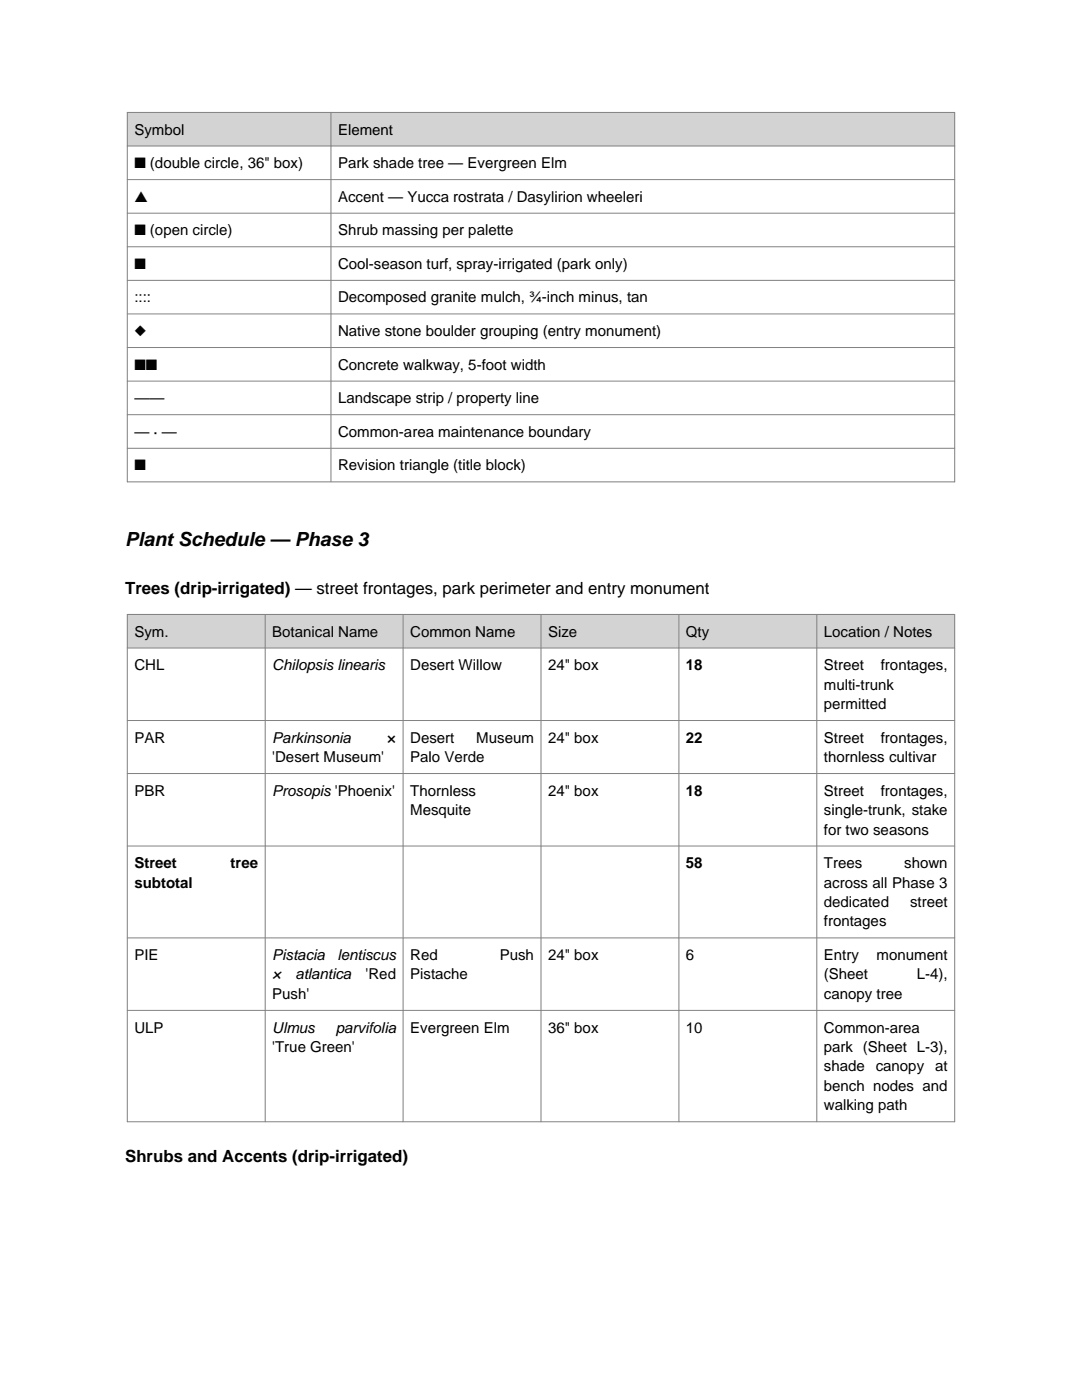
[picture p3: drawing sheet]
<svg xmlns="http://www.w3.org/2000/svg" width="216mm" height="279mm" viewBox="0 0 216 279" stroke-linecap="round" stroke-linejoin="round" font-family="sans-serif">
<defs><g id="words">
<text font-size="3.9" x="25" y="108.9">Plant Schedule — Phase 3</text>
<g font-size="3.4">
<text x="25" y="118.6">Trees (drip-irrigated) — street frontages, park perimeter and entry monument</text>
<text x="25" y="231.8">Shrubs and Accents (drip-irrigated)</text>
</g>
<g font-size="3">
<text x="26.8" y="26.8">Symbol</text>
<text x="67.5" y="26.8">Element</text>
<text x="26.8" y="33.5">■ (double circle, 36&quot; box)</text>
<text x="67.5" y="33.5">Park shade tree — Evergreen Elm</text>
<text x="26.8" y="40.3">▲</text>
<text x="67.5" y="40.3">Accent — Yucca rostrata / Dasylirion wheeleri</text>
<text x="26.8" y="47">■ (open circle)</text>
<text x="67.5" y="47">Shrub massing per palette</text>
<text x="26.8" y="53.7">■</text>
<text x="67.5" y="53.7">Cool-season turf, spray-irrigated (park only)</text>
<text x="26.8" y="60.4">::::</text>
<text x="67.5" y="60.4">Decomposed granite mulch, ¾-inch minus, tan</text>
<text x="26.8" y="67.1">◆</text>
<text x="67.5" y="67.1">Native stone boulder grouping (entry monument)</text>
<text x="26.8" y="73.8">■■</text>
<text x="67.5" y="73.8">Concrete walkway, 5-foot width</text>
<text x="26.8" y="80.5">——</text>
<text x="67.5" y="80.5">Landscape strip / property line</text>
<text x="26.8" y="87.2">— · —</text>
<text x="67.5" y="87.2">Common-area maintenance boundary</text>
<text x="26.8" y="93.9">■</text>
<text x="67.5" y="93.9">Revision triangle (title block)</text>
<text x="26.8" y="127">Sym.</text>
<text x="54.3" y="127">Botanical Name</text>
<text x="81.8" y="127">Common Name</text>
<text x="109.4" y="127">Size</text>
<text x="136.9" y="127">Qty</text>
<text x="164.4" y="127">Location / Notes</text>
<text x="26.8" y="133.7">CHL</text>
<text x="54.3" y="133.7">Chilopsis linearis</text>
<text x="81.8" y="133.7">Desert Willow</text>
<text x="109.4" y="133.7">24&quot; box</text>
<text x="136.9" y="133.7">18</text>
<text x="164.4" y="133.7">Street</text>
<text x="164.4" y="137.6">multi-trunk</text>
<text x="175.8" y="133.7">frontages,</text>
<text x="164.4" y="141.5">permitted</text>
<text x="26.8" y="148.2">PAR</text>
<text x="54.3" y="148.2">Parkinsonia</text>
<text x="77.3" y="148.2">×</text>
<text x="81.8" y="148.2">Desert</text>
<text x="95" y="148.2">Museum</text>
<text x="109.4" y="148.2">24&quot; box</text>
<text x="136.9" y="148.2">22</text>
<text x="164.4" y="148.2">Street</text>
<text x="175.8" y="148.2">frontages,</text>
<text x="54.3" y="152.1">'Desert Museum'</text>
<text x="81.8" y="152.1">Palo Verde</text>
<text x="164.4" y="152.1">thornless cultivar</text>
<text x="26.8" y="158.8">PBR</text>
<text x="54.3" y="158.8">Prosopis 'Phoenix'</text>
<text x="81.8" y="158.8">Thornless</text>
<text x="109.4" y="158.8">24&quot; box</text>
<text x="136.9" y="158.8">18</text>
<text x="164.4" y="158.8">Street</text>
<text x="175.8" y="158.8">frontages,</text>
<text x="81.8" y="162.7">Mesquite</text>
<text x="164.4" y="162.7">single-trunk, stake</text>
<text x="164.4" y="166.5">for two seasons</text>
<text x="26.8" y="173.2">Street</text>
<text x="46" y="173.2">tree</text>
<text x="136.9" y="173.2">58</text>
<text x="164.4" y="173.2">Trees</text>
<text x="180.4" y="173.2">shown</text>
<text x="26.8" y="177.1">subtotal</text>
<text x="164.4" y="177.1">across all Phase 3</text>
<text x="164.4" y="181">dedicated</text>
<text x="164.4" y="184.9">frontages</text>
<text x="181.6" y="181">street</text>
<text x="26.8" y="191.6">PIE</text>
<text x="54.3" y="191.6">Pistacia</text>
<text x="67.4" y="191.6">lentiscus</text>
<text x="81.8" y="191.6">Red</text>
<text x="99.7" y="191.6">Push</text>
<text x="109.4" y="191.6">24&quot; box</text>
<text x="136.9" y="191.6">6</text>
<text x="164.4" y="191.6">Entry</text>
<text x="174.9" y="191.6">monument</text>
<text x="54.3" y="195.5">×</text>
<text x="58.9" y="195.5">atlantica</text>
<text x="73" y="195.5">'Red</text>
<text x="81.8" y="195.5">Pistache</text>
<text x="164.4" y="195.5">(Sheet</text>
<text x="182.9" y="195.5">L-4),</text>
<text x="54.3" y="199.4">Push'</text>
<text x="164.4" y="199.4">canopy tree</text>
<text x="26.8" y="206.1">ULP</text>
<text x="54.3" y="206.1">Ulmus</text>
<text x="54.3" y="209.9">'True Green'</text>
<text x="67" y="206.1">parvifolia</text>
<text x="81.8" y="206.1">Evergreen Elm</text>
<text x="109.4" y="206.1">36&quot; box</text>
<text x="136.9" y="206.1">10</text>
<text x="164.4" y="206.1">Common-area</text>
<text x="164.4" y="209.9">park (Sheet L-3),</text>
<text x="164.4" y="213.8">shade</text>
<text x="174.7" y="213.8">canopy</text>
<text x="186.6" y="213.8">at</text>
<text x="164.4" y="217.7">bench nodes and</text>
<text x="164.4" y="221.6">walking path</text>
</g>
</g></defs>
<path d="M25.4 22.4h165.1v6.7h-165.1z" fill-rule="evenodd" fill="#d3d3d3"/>
<path d="M25.4 22.4h165.1v73.8h-165.1zM25.4 29.1h165.1M25.4 35.8h165.1M66 22.4v73.8M25.4 42.5h165.1M25.4 49.2h165.1M25.4 56h165.1M25.4 62.7h165.1M25.4 69.4h165.1M25.4 76.1h165.1M25.4 82.8h165.1M25.4 89.5h165.1" fill="none" stroke="#808080" stroke-width=".2"/>
<path d="M25.4 122.6h165.1v6.7h-165.1z" fill-rule="evenodd" fill="#d3d3d3"/>
<path d="M25.4 122.6h165.1v101.3h-165.1zM25.4 129.3h165.1M52.9 122.6v101.3M80.4 122.6v101.3M107.9 122.6v101.3M135.5 122.6v101.3M163 122.6v101.3M25.4 143.8h165.1M25.4 154.4h165.1M25.4 168.8h165.1M25.4 187.2h165.1M25.4 201.6h165.1" fill="none" stroke="#808080" stroke-width=".2"/>
<use href="#words"/>
</svg>
